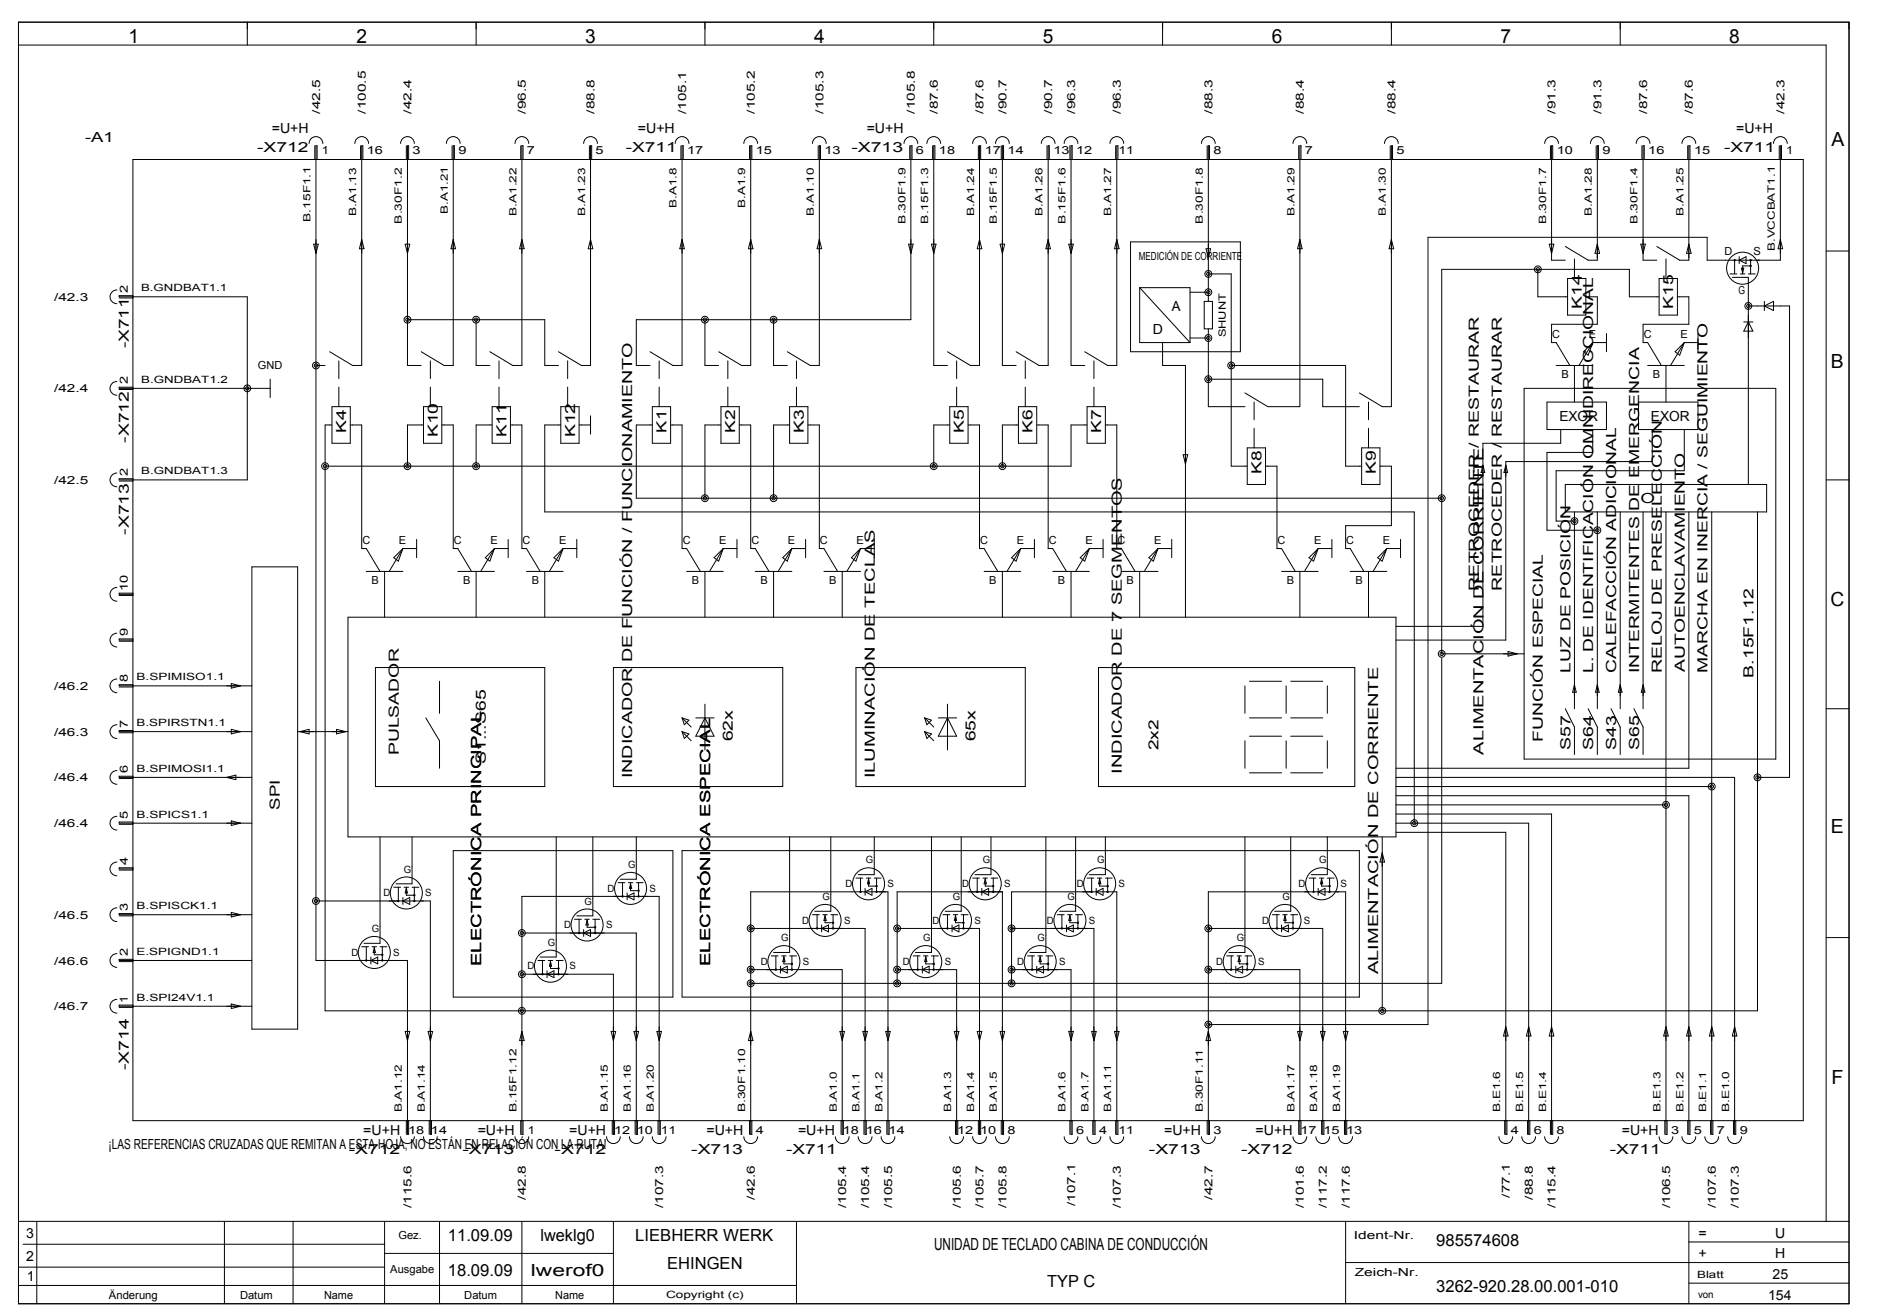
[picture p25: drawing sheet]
<svg xmlns="http://www.w3.org/2000/svg" width="408mm" height="284mm" viewBox="0 0 408 284" stroke-linecap="round" stroke-linejoin="round" font-family="sans-serif">
<defs><g id="words">
<g font-size="4.2">
<text x="27.8" y="9.3">1</text>
<text x="77.1" y="9.3">2</text>
<text x="126.6" y="9.3">3</text>
<text x="176.1" y="9.3">4</text>
<text x="225.6" y="9.3">5</text>
<text x="275.2" y="9.3">6</text>
<text x="324.6" y="9.3">7</text>
<text x="374.1" y="9.3">8</text>
<text x="396.2" y="31.6">A</text>
<text x="396.1" y="79.6">B</text>
<text x="396" y="131.1">C</text>
<text x="396.1" y="180.1">E</text>
<text x="396.2" y="234.5">F</text>
</g>
<g font-size="3.6">
<text x="96.9" y="268.5">11.09.09</text>
<text x="116.9" y="268.5">lweklg0</text>
<text x="137.4" y="268.5">LIEBHERR WERK</text>
<text x="310.7" y="269.5">985574608</text>
<text x="96.9" y="275.9">18.09.09</text>
<text x="114.8" y="275.9">lwerof0</text>
<text x="144.3" y="274.4">EHINGEN</text>
<text x="202.1" y="270.4">UNIDAD DE TECLADO CABINA DE CONDUCCIÓN</text>
<text x="226.6" y="278.4">TYP C</text>
<text x="310.7" y="279.4">3262-920.28.00.001-010</text>
</g>
<g font-size="3">
<text x="58.8" y="28.7">=U+H</text>
<text x="138" y="28.7">=U+H</text>
<text x="187.5" y="28.7">=U+H</text>
<text x="375.6" y="28.7">=U+H</text>
<text x="18.4" y="30.6">-A1</text>
<text x="55.6" y="32.9">-X712</text>
<text x="135.4" y="32.9">-X711</text>
<text x="184.2" y="32.9">-X713</text>
<text x="373" y="32.9">-X711</text>
<text x="253.5" y="67.3">A</text>
<text x="342.2" y="66.9" transform="rotate(-90 342.2 66.9)">K14</text>
<text x="362" y="66.9" transform="rotate(-90 362 66.9)">K15</text>
<text x="27.9" y="75.4" transform="rotate(-90 27.9 75.4)">-X711</text>
<text x="249.4" y="72.2">D</text>
<text x="27.9" y="95.7" transform="rotate(-90 27.9 95.7)">-X712</text>
<text x="74.9" y="93.6" transform="rotate(-90 74.9 93.6)">K4</text>
<text x="94.7" y="94.6" transform="rotate(-90 94.7 94.6)">K10</text>
<text x="109.5" y="94.6" transform="rotate(-90 109.5 94.6)">K11</text>
<text x="124.4" y="94.6" transform="rotate(-90 124.4 94.6)">K12</text>
<text x="144.2" y="93.6" transform="rotate(-90 144.2 93.6)">K1</text>
<text x="159" y="93.6" transform="rotate(-90 159 93.6)">K2</text>
<text x="173.9" y="93.6" transform="rotate(-90 173.9 93.6)">K3</text>
<text x="208.5" y="93.6" transform="rotate(-90 208.5 93.6)">K5</text>
<text x="223.4" y="93.6" transform="rotate(-90 223.4 93.6)">K6</text>
<text x="238.2" y="93.6" transform="rotate(-90 238.2 93.6)">K7</text>
<text x="337.3" y="91">EXOR</text>
<text x="357.1" y="91">EXOR</text>
<text x="272.9" y="102.5" transform="rotate(-90 272.9 102.5)">K8</text>
<text x="297.6" y="102.5" transform="rotate(-90 297.6 102.5)">K9</text>
<text x="354.9" y="108.9">O</text>
<text x="27.9" y="115.7" transform="rotate(-90 27.9 115.7)">-X713</text>
<text x="319.9" y="127.8" transform="rotate(-90 319.9 127.8)">RETROCEDER / RESTAURAR</text>
<text x="324.9" y="127.8" transform="rotate(-90 324.9 127.8)">RETROCEDER / RESTAURAR</text>
<text x="339.7" y="145.6" transform="rotate(-90 339.7 145.6)">LUZ DE POSICIÓN</text>
<text x="344.7" y="145.6" transform="rotate(-90 344.7 145.6)">L. DE IDENTIFICACIÓN OMNIDIRECCIONAL</text>
<text x="349.6" y="145.5" transform="rotate(-90 349.6 145.5)">CALEFACCIÓN ADICIONAL</text>
<text x="354.6" y="145.6" transform="rotate(-90 354.6 145.6)">INTERMITENTES DE EMERGENCIA</text>
<text x="359.5" y="145.6" transform="rotate(-90 359.5 145.6)">RELOJ DE PRESELECCIÓN</text>
<text x="364.5" y="145.4" transform="rotate(-90 364.5 145.4)">AUTOENCLAVAMIENTO</text>
<text x="369.4" y="145.6" transform="rotate(-90 369.4 145.6)">MARCHA EN INERCIA / SEGUIMIENTO</text>
<text x="379.3" y="146.6" transform="rotate(-90 379.3 146.6)">B.15F1.12</text>
<text x="158.5" y="160.3" transform="rotate(-90 158.5 160.3)">62x</text>
<text x="211" y="160.3" transform="rotate(-90 211 160.3)">65x</text>
<text x="333.8" y="160.4" transform="rotate(-90 333.8 160.4)">FUNCIÓN ESPECIAL</text>
<text x="86.3" y="163.4" transform="rotate(-90 86.3 163.4)">PULSADOR</text>
<text x="105.1" y="165.3" transform="rotate(-90 105.1 165.3)">S1...S65</text>
<text x="242.7" y="167.4" transform="rotate(-90 242.7 167.4)">INDICADOR DE 7 SEGMENTOS</text>
<text x="250.6" y="162.3" transform="rotate(-90 250.6 162.3)">2x2</text>
<text x="320.9" y="163.2" transform="rotate(-90 320.9 163.2)">ALIMENTACIÓN DE CORRIENTE</text>
<text x="339.7" y="162.3" transform="rotate(-90 339.7 162.3)">S57</text>
<text x="344.7" y="162.3" transform="rotate(-90 344.7 162.3)">S64</text>
<text x="349.6" y="162.3" transform="rotate(-90 349.6 162.3)">S43</text>
<text x="354.6" y="162.3" transform="rotate(-90 354.6 162.3)">S65</text>
<text x="136.8" y="168.3" transform="rotate(-90 136.8 168.3)">INDICADOR DE FUNCIÓN / FUNCIONAMIENTO</text>
<text x="189.2" y="168.3" transform="rotate(-90 189.2 168.3)">ILUMINACIÓN DE TECLAS</text>
<text x="60.5" y="175.2" transform="rotate(-90 60.5 175.2)">SPI</text>
<text x="104.1" y="208.9" transform="rotate(-90 104.1 208.9)">ELECTRÓNICA PRINCIPAL</text>
<text x="153.6" y="208.9" transform="rotate(-90 153.6 208.9)">ELECTRÓNICA ESPECIAL</text>
<text x="298.1" y="210.7" transform="rotate(-90 298.1 210.7)">ALIMENTACIÓN DE CORRIENTE</text>
<text x="27.9" y="231.5" transform="rotate(-90 27.9 231.5)">-X714</text>
<text x="78.6" y="245.5">=U+H</text>
<text x="103.3" y="245.5">=U+H</text>
<text x="123.1" y="245.5">=U+H</text>
<text x="152.8" y="245.5">=U+H</text>
<text x="172.6" y="245.5">=U+H</text>
<text x="251.8" y="245.5">=U+H</text>
<text x="271.6" y="245.5">=U+H</text>
<text x="350.8" y="245.5">=U+H</text>
<text x="23.5" y="248.4">¡LAS REFERENCIAS CRUZADAS QUE REMITAN A ESTA HOJA, NO ESTÁN EN RELACIÓN CON LA RUTA!</text>
<text x="75.4" y="249.7">-X712</text>
<text x="100" y="249.7">-X713</text>
<text x="120" y="249.7">-X712</text>
<text x="149.5" y="249.7">-X713</text>
<text x="170" y="249.7">-X711</text>
<text x="248.5" y="249.7">-X713</text>
<text x="268.5" y="249.7">-X712</text>
<text x="348.2" y="249.7">-X711</text>
<text x="5.6" y="267.8">3</text>
<text x="367.5" y="267.8">=</text>
<text x="384.1" y="267.8">U</text>
<text x="5.7" y="272.7">2</text>
<text x="367.5" y="272.2">+</text>
<text x="384.1" y="272.2">H</text>
<text x="5.8" y="277.2">1</text>
<text x="382.5" y="281.1">154</text>
<text x="383.5" y="276.7">25</text>
</g>
<g font-size="2.4">
<text x="69.2" y="24.6" transform="rotate(-90 69.2 24.6)">/42.5</text>
<text x="79.1" y="24.6" transform="rotate(-90 79.1 24.6)">/100.5</text>
<text x="89" y="24.6" transform="rotate(-90 89 24.6)">/42.4</text>
<text x="113.8" y="24.6" transform="rotate(-90 113.8 24.6)">/96.5</text>
<text x="128.6" y="24.6" transform="rotate(-90 128.6 24.6)">/88.8</text>
<text x="148.4" y="24.6" transform="rotate(-90 148.4 24.6)">/105.1</text>
<text x="163.3" y="24.6" transform="rotate(-90 163.3 24.6)">/105.2</text>
<text x="178.1" y="24.6" transform="rotate(-90 178.1 24.6)">/105.3</text>
<text x="197.9" y="24.6" transform="rotate(-90 197.9 24.6)">/105.8</text>
<text x="202.9" y="24.6" transform="rotate(-90 202.9 24.6)">/87.6</text>
<text x="212.8" y="24.6" transform="rotate(-90 212.8 24.6)">/87.6</text>
<text x="217.7" y="24.6" transform="rotate(-90 217.7 24.6)">/90.7</text>
<text x="227.6" y="24.6" transform="rotate(-90 227.6 24.6)">/90.7</text>
<text x="232.6" y="24.6" transform="rotate(-90 232.6 24.6)">/96.3</text>
<text x="242.5" y="24.6" transform="rotate(-90 242.5 24.6)">/96.3</text>
<text x="262.3" y="24.6" transform="rotate(-90 262.3 24.6)">/88.3</text>
<text x="282.1" y="24.6" transform="rotate(-90 282.1 24.6)">/88.4</text>
<text x="301.9" y="24.6" transform="rotate(-90 301.9 24.6)">/88.4</text>
<text x="336.5" y="24.6" transform="rotate(-90 336.5 24.6)">/91.3</text>
<text x="346.4" y="24.6" transform="rotate(-90 346.4 24.6)">/91.3</text>
<text x="356.3" y="24.6" transform="rotate(-90 356.3 24.6)">/87.6</text>
<text x="366.2" y="24.6" transform="rotate(-90 366.2 24.6)">/87.6</text>
<text x="386" y="24.6" transform="rotate(-90 386 24.6)">/42.3</text>
<text x="69.6" y="33.4">1</text>
<text x="79.4" y="33.4">16</text>
<text x="89.3" y="33.4">3</text>
<text x="99.2" y="33.4">9</text>
<text x="114" y="33.4">7</text>
<text x="128.9" y="33.4">5</text>
<text x="148.7" y="33.4">17</text>
<text x="163.5" y="33.4">15</text>
<text x="178.4" y="33.4">13</text>
<text x="198.2" y="33.4">6</text>
<text x="203.1" y="33.4">18</text>
<text x="213" y="33.4">17</text>
<text x="218" y="33.4">14</text>
<text x="227.9" y="33.4">13</text>
<text x="232.8" y="33.4">12</text>
<text x="241.9" y="33.4">11</text>
<text x="262.5" y="33.4">8</text>
<text x="282.3" y="33.4">7</text>
<text x="302.1" y="33.4">5</text>
<text x="336.8" y="33.4">10</text>
<text x="346.7" y="33.4">9</text>
<text x="356.6" y="33.4">16</text>
<text x="366.5" y="33.4">15</text>
<text x="386.4" y="33.4">1</text>
<text x="246.4" y="56.2">MEDICIÓN DE CORRIENTE</text>
<text x="373.1" y="55.2">D</text>
<text x="379.4" y="55.2">S</text>
<text x="11.7" y="65.1">/42.3</text>
<text x="27.6" y="63.3" transform="rotate(-90 27.6 63.3)">2</text>
<text x="376.1" y="63.6">G</text>
<text x="335.8" y="73.1">C</text>
<text x="343.7" y="73.1">E</text>
<text x="355.6" y="73.1">C</text>
<text x="363.5" y="73.1">E</text>
<text x="27.6" y="83.1" transform="rotate(-90 27.6 83.1)">2</text>
<text x="55.8" y="79.9">GND</text>
<text x="337.8" y="81.8">B</text>
<text x="357.6" y="81.8">B</text>
<text x="11.7" y="84.9">/42.4</text>
<text x="11.7" y="104.7">/42.5</text>
<text x="27.6" y="102.9" transform="rotate(-90 27.6 102.9)">2</text>
<text x="78.4" y="117.6">C</text>
<text x="86.3" y="117.6">E</text>
<text x="98.2" y="117.6">C</text>
<text x="106.1" y="117.6">E</text>
<text x="113" y="117.6">C</text>
<text x="121" y="117.6">E</text>
<text x="147.7" y="117.6">C</text>
<text x="155.6" y="117.6">E</text>
<text x="162.5" y="117.6">C</text>
<text x="170.5" y="117.6">E</text>
<text x="177.4" y="117.6">C</text>
<text x="185.3" y="117.6">E</text>
<text x="212" y="117.6">C</text>
<text x="220" y="117.6">E</text>
<text x="226.9" y="117.6">C</text>
<text x="234.8" y="117.6">E</text>
<text x="241.7" y="117.6">C</text>
<text x="249.7" y="117.6">E</text>
<text x="276.4" y="117.6">C</text>
<text x="284.3" y="117.6">E</text>
<text x="291.2" y="117.6">C</text>
<text x="299.2" y="117.6">E</text>
<text x="27.6" y="127.9" transform="rotate(-90 27.6 127.9)">10</text>
<text x="80.4" y="126.4">B</text>
<text x="100.2" y="126.4">B</text>
<text x="115" y="126.4">B</text>
<text x="149.7" y="126.4">B</text>
<text x="164.5" y="126.4">B</text>
<text x="179.4" y="126.4">B</text>
<text x="214" y="126.4">B</text>
<text x="228.9" y="126.4">B</text>
<text x="243.7" y="126.4">B</text>
<text x="278.4" y="126.4">B</text>
<text x="293.2" y="126.4">B</text>
<text x="27.6" y="137.6" transform="rotate(-90 27.6 137.6)">9</text>
<text x="11.7" y="149.2">/46.2</text>
<text x="27.6" y="147.5" transform="rotate(-90 27.6 147.5)">8</text>
<text x="11.7" y="159.1">/46.3</text>
<text x="27.6" y="157.4" transform="rotate(-90 27.6 157.4)">7</text>
<text x="27.6" y="167.3" transform="rotate(-90 27.6 167.3)">6</text>
<text x="11.7" y="169">/46.4</text>
<text x="11.7" y="178.9">/46.4</text>
<text x="27.6" y="177.2" transform="rotate(-90 27.6 177.2)">5</text>
<text x="27.6" y="187.1" transform="rotate(-90 27.6 187.1)">4</text>
<text x="27.6" y="197" transform="rotate(-90 27.6 197)">3</text>
<text x="11.7" y="198.7">/46.5</text>
<text x="11.7" y="208.6">/46.6</text>
<text x="27.6" y="206.9" transform="rotate(-90 27.6 206.9)">2</text>
<text x="11.7" y="218.5">/46.7</text>
<text x="27.6" y="217" transform="rotate(-90 27.6 217)">1</text>
<text x="88.3" y="245.3">18</text>
<text x="93.2" y="245.3">14</text>
<text x="114.2" y="245.3">1</text>
<text x="132.8" y="245.3">12</text>
<text x="137.8" y="245.3">10</text>
<text x="142.9" y="245.3">11</text>
<text x="163.5" y="245.3">4</text>
<text x="182.3" y="245.3">18</text>
<text x="187.3" y="245.3">16</text>
<text x="192.2" y="245.3">14</text>
<text x="207.1" y="245.3">12</text>
<text x="212" y="245.3">10</text>
<text x="218" y="245.3">8</text>
<text x="232.8" y="245.3">6</text>
<text x="237.8" y="245.3">4</text>
<text x="241.9" y="245.3">11</text>
<text x="262.5" y="245.3">3</text>
<text x="281.3" y="245.3">17</text>
<text x="286.3" y="245.3">15</text>
<text x="291.2" y="245.3">13</text>
<text x="326.9" y="245.3">4</text>
<text x="331.8" y="245.3">6</text>
<text x="336.8" y="245.3">8</text>
<text x="361.5" y="245.3">3</text>
<text x="366.5" y="245.3">5</text>
<text x="371.4" y="245.3">7</text>
<text x="376.4" y="245.3">9</text>
<text x="89" y="261.3" transform="rotate(-90 89 261.3)">/115.6</text>
<text x="113.8" y="259.5" transform="rotate(-90 113.8 259.5)">/42.8</text>
<text x="143.5" y="261.3" transform="rotate(-90 143.5 261.3)">/107.3</text>
<text x="163.3" y="259.5" transform="rotate(-90 163.3 259.5)">/42.6</text>
<text x="183.1" y="261.3" transform="rotate(-90 183.1 261.3)">/105.4</text>
<text x="188" y="261.3" transform="rotate(-90 188 261.3)">/105.4</text>
<text x="193" y="261.3" transform="rotate(-90 193 261.3)">/105.5</text>
<text x="207.8" y="261.3" transform="rotate(-90 207.8 261.3)">/105.6</text>
<text x="212.8" y="261.3" transform="rotate(-90 212.8 261.3)">/105.7</text>
<text x="217.7" y="261.3" transform="rotate(-90 217.7 261.3)">/105.8</text>
<text x="232.6" y="260.9" transform="rotate(-90 232.6 260.9)">/107.1</text>
<text x="242.5" y="261.3" transform="rotate(-90 242.5 261.3)">/107.3</text>
<text x="262.3" y="259.5" transform="rotate(-90 262.3 259.5)">/42.7</text>
<text x="282.1" y="261.3" transform="rotate(-90 282.1 261.3)">/101.6</text>
<text x="287" y="261.3" transform="rotate(-90 287 261.3)">/117.2</text>
<text x="292" y="261.3" transform="rotate(-90 292 261.3)">/117.6</text>
<text x="326.6" y="259" transform="rotate(-90 326.6 259)">/77.1</text>
<text x="331.6" y="259.5" transform="rotate(-90 331.6 259.5)">/88.8</text>
<text x="336.5" y="261.3" transform="rotate(-90 336.5 261.3)">/115.4</text>
<text x="361.3" y="261.3" transform="rotate(-90 361.3 261.3)">/106.5</text>
<text x="371.2" y="261.3" transform="rotate(-90 371.2 261.3)">/107.6</text>
<text x="376.1" y="261.3" transform="rotate(-90 376.1 261.3)">/107.3</text>
<text x="86.2" y="268">Gez.</text>
<text x="292.9" y="268">Ident-Nr.</text>
<text x="84.4" y="275.5">Ausgabe</text>
<text x="293.1" y="275.9">Zeich-Nr.</text>
<text x="23.5" y="280.9">Änderung</text>
<text x="51.9" y="280.9">Datum</text>
<text x="70.1" y="280.9">Name</text>
<text x="100.4" y="280.9">Datum</text>
<text x="120.1" y="280.9">Name</text>
</g>
<g font-size="2.2">
<text x="67.2" y="47.9" transform="rotate(-90 67.2 47.9)">B.15F1.1</text>
<text x="77.1" y="46.7" transform="rotate(-90 77.1 46.7)">B.A1.13</text>
<text x="96.9" y="46.3" transform="rotate(-90 96.9 46.3)">B.A1.21</text>
<text x="111.7" y="46.7" transform="rotate(-90 111.7 46.7)">B.A1.22</text>
<text x="126.6" y="46.7" transform="rotate(-90 126.6 46.7)">B.A1.23</text>
<text x="146.4" y="45" transform="rotate(-90 146.4 45)">B.A1.8</text>
<text x="161.2" y="45" transform="rotate(-90 161.2 45)">B.A1.9</text>
<text x="176.1" y="46.7" transform="rotate(-90 176.1 46.7)">B.A1.10</text>
<text x="210.7" y="46.7" transform="rotate(-90 210.7 46.7)">B.A1.24</text>
<text x="225.6" y="46.7" transform="rotate(-90 225.6 46.7)">B.A1.26</text>
<text x="240.4" y="46.7" transform="rotate(-90 240.4 46.7)">B.A1.27</text>
<text x="280" y="46.7" transform="rotate(-90 280 46.7)">B.A1.29</text>
<text x="299.8" y="46.7" transform="rotate(-90 299.8 46.7)">B.A1.30</text>
<text x="344.4" y="46.7" transform="rotate(-90 344.4 46.7)">B.A1.28</text>
<text x="364.2" y="46.7" transform="rotate(-90 364.2 46.7)">B.A1.25</text>
<text x="87" y="48.4" transform="rotate(-90 87 48.4)">B.30F1.2</text>
<text x="195.9" y="48.4" transform="rotate(-90 195.9 48.4)">B.30F1.9</text>
<text x="200.8" y="48.4" transform="rotate(-90 200.8 48.4)">B.15F1.3</text>
<text x="215.7" y="48.4" transform="rotate(-90 215.7 48.4)">B.15F1.5</text>
<text x="230.5" y="48.4" transform="rotate(-90 230.5 48.4)">B.15F1.6</text>
<text x="260.2" y="48.4" transform="rotate(-90 260.2 48.4)">B.30F1.8</text>
<text x="334.5" y="48.4" transform="rotate(-90 334.5 48.4)">B.30F1.7</text>
<text x="354.3" y="48.4" transform="rotate(-90 354.3 48.4)">B.30F1.4</text>
<text x="384" y="54.3" transform="rotate(-90 384 54.3)">B.VCCBAT1.1</text>
<text x="30.5" y="63">B.GNDBAT1.1</text>
<text x="265.2" y="73" transform="rotate(-90 265.2 73)">SHUNT</text>
<text x="30.5" y="82.8">B.GNDBAT1.2</text>
<text x="30.5" y="102.6">B.GNDBAT1.3</text>
<text x="29.5" y="147.2">B.SPIMISO1.1</text>
<text x="29.5" y="157.1">B.SPIRSTN1.1</text>
<text x="29.5" y="167">B.SPIMOSI1.1</text>
<text x="29.5" y="176.9">B.SPICS1.1</text>
<text x="87.3" y="188.7">G</text>
<text x="135.9" y="187.7">G</text>
<text x="182.9" y="191.9">D</text>
<text x="187.3" y="186.8">G</text>
<text x="192" y="191.9">S</text>
<text x="208.2" y="191.9">D</text>
<text x="212.6" y="186.8">G</text>
<text x="217.2" y="191.9">S</text>
<text x="232.9" y="191.9">D</text>
<text x="237.3" y="186.8">G</text>
<text x="242" y="191.9">S</text>
<text x="280.9" y="191.9">D</text>
<text x="285.3" y="186.8">G</text>
<text x="290" y="191.9">S</text>
<text x="29.5" y="196.7">B.SPISCK1.1</text>
<text x="82.9" y="193.8">D</text>
<text x="92" y="193.8">S</text>
<text x="126.5" y="195.7">G</text>
<text x="131.5" y="192.9">D</text>
<text x="140.5" y="192.9">S</text>
<text x="177.9" y="194.7">G</text>
<text x="206.1" y="194.7">G</text>
<text x="230.9" y="194.7">G</text>
<text x="277.4" y="194.7">G</text>
<text x="80.4" y="201.6">G</text>
<text x="122" y="200.8">D</text>
<text x="131.1" y="200.8">S</text>
<text x="169" y="203.6">G</text>
<text x="173.5" y="199.8">D</text>
<text x="182.6" y="199.8">S</text>
<text x="199.7" y="203.6">G</text>
<text x="201.7" y="199.8">D</text>
<text x="210.8" y="199.8">S</text>
<text x="224.5" y="203.6">G</text>
<text x="226.5" y="199.8">D</text>
<text x="235.6" y="199.8">S</text>
<text x="267.5" y="203.6">G</text>
<text x="273" y="199.8">D</text>
<text x="282.1" y="199.8">S</text>
<text x="29.5" y="206.6">E.SPIGND1.1</text>
<text x="76" y="206.7">D</text>
<text x="85.1" y="206.7">S</text>
<text x="114.1" y="209.7">D</text>
<text x="118.5" y="204.6">G</text>
<text x="123.2" y="209.7">S</text>
<text x="164.6" y="208.7">D</text>
<text x="173.7" y="208.7">S</text>
<text x="195.3" y="208.7">D</text>
<text x="204.4" y="208.7">S</text>
<text x="220.1" y="208.7">D</text>
<text x="229.1" y="208.7">S</text>
<text x="263.1" y="208.7">D</text>
<text x="272.2" y="208.7">S</text>
<text x="29.5" y="216.5">B.SPI24V1.1</text>
<text x="87" y="240.6" transform="rotate(-90 87 240.6)">B.A1.12</text>
<text x="91.9" y="240.6" transform="rotate(-90 91.9 240.6)">B.A1.14</text>
<text x="111.7" y="240.6" transform="rotate(-90 111.7 240.6)">B.15F1.12</text>
<text x="131.5" y="240.6" transform="rotate(-90 131.5 240.6)">B.A1.15</text>
<text x="136.5" y="240.6" transform="rotate(-90 136.5 240.6)">B.A1.16</text>
<text x="141.4" y="240.6" transform="rotate(-90 141.4 240.6)">B.A1.20</text>
<text x="161.2" y="240.6" transform="rotate(-90 161.2 240.6)">B.30F1.10</text>
<text x="181" y="240.6" transform="rotate(-90 181 240.6)">B.A1.0</text>
<text x="186" y="240.6" transform="rotate(-90 186 240.6)">B.A1.1</text>
<text x="190.9" y="240.6" transform="rotate(-90 190.9 240.6)">B.A1.2</text>
<text x="205.8" y="240.6" transform="rotate(-90 205.8 240.6)">B.A1.3</text>
<text x="210.7" y="240.6" transform="rotate(-90 210.7 240.6)">B.A1.4</text>
<text x="215.7" y="240.6" transform="rotate(-90 215.7 240.6)">B.A1.5</text>
<text x="230.5" y="240.6" transform="rotate(-90 230.5 240.6)">B.A1.6</text>
<text x="235.5" y="240.6" transform="rotate(-90 235.5 240.6)">B.A1.7</text>
<text x="240.4" y="240.6" transform="rotate(-90 240.4 240.6)">B.A1.11</text>
<text x="260.2" y="240.6" transform="rotate(-90 260.2 240.6)">B.30F1.11</text>
<text x="280" y="240.6" transform="rotate(-90 280 240.6)">B.A1.17</text>
<text x="285" y="240.6" transform="rotate(-90 285 240.6)">B.A1.18</text>
<text x="289.9" y="240.6" transform="rotate(-90 289.9 240.6)">B.A1.19</text>
<text x="324.6" y="240.6" transform="rotate(-90 324.6 240.6)">B.E1.6</text>
<text x="329.5" y="240.6" transform="rotate(-90 329.5 240.6)">B.E1.5</text>
<text x="334.5" y="240.6" transform="rotate(-90 334.5 240.6)">B.E1.4</text>
<text x="359.2" y="240.6" transform="rotate(-90 359.2 240.6)">B.E1.3</text>
<text x="364.2" y="240.6" transform="rotate(-90 364.2 240.6)">B.E1.2</text>
<text x="369.1" y="240.6" transform="rotate(-90 369.1 240.6)">B.E1.1</text>
<text x="374.1" y="240.6" transform="rotate(-90 374.1 240.6)">B.E1.0</text>
<text x="144.1" y="280.8">Copyright (c)</text>
<text x="367.1" y="276.4">Blatt</text>
<text x="367.3" y="280.8">von</text>
</g>
</g></defs>
<g fill="none" stroke="#000" stroke-width=".22">
<path d="M4 4.8h396v277.2h-396zM4 9.7h391.1v254.5M53.5 4.8v4.9M103 4.8v4.9M152.5 4.8v4.9M202 4.8v4.9M251.5 4.8v4.9M301 4.8v4.9M350.5 4.8v4.9M28.8 34.5h361.3v207.9h-361.3zM66.9 31a1.49 1.49 0 0 1 1.5-1.5 1.49 1.49 0 0 1 1.4 1.5M68.1 31.5v3"/>
<path d="M68.6 34.5v-3h-.3v176.2h19.8v37.7h.3v-3M76.8 31a1.49 1.49 0 0 1 1.5-1.5 1.49 1.49 0 0 1 1.4 1.5M78 31.5v3M78.5 34.5v-3h-.3v47.5h-1.9l-5-2.9M86.7 31a1.49 1.49 0 0 1 1.5-1.5 1.49 1.49 0 0 1 1.4 1.5M87.9 31.5v3M88.4 34.5v-3h-.3v47.5h3M96.6 31a1.49 1.49 0 0 1 1.5-1.5 1.49 1.49 0 0 1 1.4 1.5M97.8 31.5v3M98.3 34.5v-3h-.2v47.5h-2l-5-2.9M111.4 31a1.49 1.49 0 0 1 1.5-1.5 1.49 1.49 0 0 1 1.5 1.5M112.7 31.5v3"/>
<path d="M113.1 34.5v-3h-.2v47.5h-2l-4.9-2.9M126.3 31a1.48 1.48 0 0 1 1.4-1.5 1.48 1.48 0 0 1 1.5 1.5M127.5 31.5v3M128 34.5v-3h-.2v47.5h-2l-5-2.9M146.1 31a1.48 1.48 0 0 1 1.4-1.5 1.48 1.48 0 0 1 1.5 1.5M147.3 31.5v3M147.8 34.5v-3h-.2v47.5h-2l-5-2.9M160.9 31a1.49 1.49 0 0 1 1.5-1.5 1.49 1.49 0 0 1 1.5 1.5M162.2 31.5v3M162.6 34.5v-3h-.2v47.5h-2l-4.9-2.9M175.8 31a1.48 1.48 0 0 1 1.5-1.5 1.48 1.48 0 0 1 1.4 1.5M177 31.5v3"/>
<path d="M177.5 34.5v-3h-.3v47.5h-1.9l-5-2.9M195.6 31a1.49 1.49 0 0 1 1.5-1.5 1.49 1.49 0 0 1 1.4 1.5M196.8 31.5v3M197.3 34.5v-3h-.3v37.6h-59.3v9.9h2.9M200.5 31a1.49 1.49 0 0 1 1.5-1.5 1.49 1.49 0 0 1 1.5 1.5M201.8 31.5v3M202.2 34.5v-3h-.2v47.5h3M210.4 31a1.48 1.48 0 0 1 1.5-1.5 1.48 1.48 0 0 1 1.5 1.5M211.7 31.5v3M212.1 34.5v-3h-.2v47.5h-2l-4.9-2.9M215.4 31a1.48 1.48 0 0 1 1.5-1.5 1.48 1.48 0 0 1 1.4 1.5M216.6 31.5v3"/>
<path d="M217.1 34.5v-3h-.3v47.5h3M225.3 31a1.48 1.48 0 0 1 1.5-1.5 1.48 1.48 0 0 1 1.4 1.5M226.5 31.5v3M227 34.5v-3h-.2v47.5h-2l-5-2.9M230.2 31a1.48 1.48 0 0 1 1.5-1.5 1.48 1.48 0 0 1 1.5 1.5M231.5 31.5v3M231.9 34.5v-3h-.2v47.5h3M240.1 31a1.48 1.48 0 0 1 1.5-1.5 1.48 1.48 0 0 1 1.5 1.5M241.4 31.5v3M241.8 34.5v-3h-.2v47.5h-2l-4.9-2.9M259.9 31a1.48 1.48 0 0 1 1.5-1.5 1.48 1.48 0 0 1 1.5 1.5M261.2 31.5v3"/>
<path d="M261.6 34.5v-3h-.2v33.7M279.7 31a1.49 1.49 0 0 1 1.5-1.5 1.49 1.49 0 0 1 1.5 1.5M281 31.5v3M281.4 34.5v-3h-.2v56.5h-6.9l-5-3M299.5 31a1.48 1.48 0 0 1 1.5-1.5 1.48 1.48 0 0 1 1.5 1.5M300.8 31.5v3M301.2 34.5v-3h-.2v56.5h-2l-4.9-3M334.2 31a1.49 1.49 0 0 1 1.5-1.5 1.49 1.49 0 0 1 1.4 1.5M335.4 31.5v3M335.9 34.5v-3h-.3v24.8h3M344.1 31a1.48 1.48 0 0 1 1.5-1.5 1.48 1.48 0 0 1 1.4 1.5M345.3 31.5v3"/>
<path d="M345.8 34.5v-3h-.3v24.8h-1.9l-5-3M354 31a1.48 1.48 0 0 1 1.5-1.5 1.48 1.48 0 0 1 1.4 1.5M355.2 31.5v3M355.7 34.5v-3h-.2v24.8h2.9M363.9 31a1.48 1.48 0 0 1 1.4-1.5 1.48 1.48 0 0 1 1.5 1.5M365.1 31.5v3M365.6 34.5v-3h-.2v24.8h-2l-5-3M383.7 31a1.48 1.48 0 0 1 1.4-1.5 1.48 1.48 0 0 1 1.5 1.5M384.9 31.5v3M385.4 34.5v-3h-.2v24.8h-15.9v-5h-60.4v170.3h-47.5M67.9 52.8h.9l-.5 2zM78.2 51.8l.5 2h-.9z"/>
<path d="M87.7 52.8h.9l-.5 2zM98.1 51.8l.4 2h-.9zM112.9 51.8l.5 2h-1zM127.8 51.8l.4 2h-.9zM147.6 51.8l.4 2h-.9zM162.4 51.8l.5 2h-1zM177.2 51.8l.5 2h-.9zM196.6 52.8h.9l-.5 2zM201.5 52.8h1l-.5 2zM211.9 51.8l.5 2h-1zM216.4 52.8h.9l-.5 2zM226.8 51.8l.4 2h-.9z"/>
<path d="M231.2 52.8h1l-.5 2zM241.6 51.8l.5 2h-1zM244.6 52.3h23.7v23.8h-23.7zM260.9 53.8h1l-.5 2zM261.4 59.2h4.9v41.6h3.5M281.2 51.8l.5 2h-1zM301 51.8l.5 2h-1zM332.7 58.3v5.9h6.4M335.2 52.8h.9l-.5 2zM345.5 52.8l.5 2h-.9zM355 52.8h.9l-.4 2zM365.4 52.8l.4 2h-.9z"/>
<path d="M374.3 59.2h1.4M374.8 60h3.4v44.8M375.3 56.3v2.9M376.2 56.3l1.5-.8v1.5zM376.2 55.5v1.5M376.5 59.2h1M376.7 58h.5l-.2 1zM378.2 59.2h1.5M378.7 57.5h-1.7v1.7M378.7 56.3v2.9M385.2 51.8l.4 2h-.9zM395.1 54.3h4.9"/>
<path d="M25.3 62.7a1.48 1.48 0 0 0-1.5 1.5 1.48 1.48 0 0 0 1.5 1.5M25.8 64.4h3M28.8 64h-3v.2h27.7v39.6h-27.7v-.2h3M68.3 79h2M88.1 69.1h29.7v9.9h3M103 69.1v9.9h3M152.5 69.1v9.9h3M167.4 69.1v9.9h2.9M246.6 62.2v11.9h10.8M246.6 62.2h10.8v11.9M246.6 62.2l10.8 11.9M251.5 74.1v4.9h5v54.5"/>
<path d="M257.4 73.1h4M257.4 63.2h4M260.5 65.2h1.8v5.9h-1.8zM261.4 71.1v16.9h7.9M266.3 79h24.8v21.8h3.5M336.6 79h8M339.1 60.2h4v8h-4zM340.6 79v8M342.6 76.1l2-2-1 2.7zM343.1 64.2h2.4v5.9h-9.9v4h1l3 4.9M344.6 74.1h2.9M344.6 74.1l-3 4.9"/>
<path d="M347.5 72.1v4M356.4 79h8M358.9 64.2h-6.4v-5.9h-40.6v83.1h17.8M358.9 60.2h4v8h-4zM360.4 79v8M362.4 76.1l2-2-1 2.7zM362.9 64.2h2.5v5.9h-9.9v4h.9l3 4.9M364.4 74.1h2.9M364.4 74.1l-3 4.9M367.3 72.1v4M377.2 69.6h2M378.2 66.2h8.9v101.9h-6.9"/>
<path d="M378.2 69.6l1 2h-2zM381.7 66.2l2-1v2zM381.7 65.2v2M25.3 82.5a1.48 1.48 0 0 0-1.5 1.5 1.48 1.48 0 0 0 1.5 1.5M25.8 84.2h3M28.8 83.8h-3v.2h32.6M58.4 82v4M71.8 88h4v7.9h-4zM71.8 91.9h-1.5v126.7h309.9v-107.9M75.8 91.9h2.4v26.7h1l3 5M91.6 91.9h-3.5v8.9M91.6 88h4v7.9h-4z"/>
<path d="M95.6 91.9h2.5v26.7h.9l3 5M106.5 88h3.9v7.9h-3.9zM106.5 91.9h-3.5v8.9M110.4 91.9h2.5v26.7h1l3 5M121.3 91.9h-3.5v18.8h188.1v67.3M121.3 88h4v7.9h-4zM125.3 91.9h2.5M127.8 89.9v4M141.1 91.9h-3.4v15.9h174.2M141.1 88h4v7.9h-4zM145.1 91.9h2.5v26.7h.9l3 5M156 91.9h-3.5v15.9"/>
<path d="M156 88h3.9v7.9h-3.9zM159.9 91.9h2.5v26.7h1l3 5M170.8 88h4v7.9h-4zM170.8 91.9h-3.4v15.9M174.8 91.9h2.4v26.7h1l3 5M205.5 91.9h-3.5v8.9M205.5 88h3.9v7.9h-3.9zM209.4 91.9h2.5v26.7h1l3 5M220.3 91.9h-3.5v8.9M220.3 88h4v7.9h-4zM224.3 91.9h2.5v26.7h.9l3 5M235.2 91.9h-3.5v8.9h-161.4"/>
<path d="M235.2 88h3.9v7.9h-3.9zM239.1 91.9h2.5v26.7h1l3 5M256 98.4h.9l-.4 1.9zM261.4 82h24.8v6h7.9M269.8 96.9h4v7.9h-4zM294.6 96.9h3.9v7.9h-3.9zM329.7 84h54.5v80.2h-54.5zM334.7 87h12.8v5.9h-12.8zM337.6 92.9v3h-16.8v39.6h-18.8M344.6 92.9v5h-9.9v16.8h10.8M354.5 87h12.8v5.9h-12.8zM357.4 92.9v6.9h-31.7v38.6h-23.7"/>
<path d="M364.4 92.9v8.9h-27.8v10.9h4M25.3 102.3a1.48 1.48 0 0 0-1.5 1.5 1.48 1.48 0 0 0 1.5 1.5M25.8 104h3M87.2 118.6h2.9M87.2 118.6l-3 5M87.2 118.6l-1 2.8-1-.8zM90.1 116.7v3.9M107 118.6h2.9M107 118.6l-3 5M109.9 116.7v3.9M121.8 118.6h3M121.8 118.6l-3 5"/>
<path d="M124.8 116.7v3.9M156.5 118.6h2.9M156.5 118.6l-3 5M156.5 118.6l-1 2.8-1-.8zM159.4 116.7v3.9M171.3 118.6h3M171.3 118.6l-3 5M171.3 118.6l-1 2.8-1-.8zM174.3 116.7v3.9M186.2 118.6l-1 2.8-1-.8zM186.2 118.6h2.9M186.2 118.6l-3 5"/>
<path d="M189.1 116.7v3.9M220.8 118.6h3M220.8 118.6l-3 5M220.8 118.6l-1 2.8-1-.8zM223.8 116.7v3.9M235.7 118.6h2.9M235.7 118.6l-3 5M235.7 118.6l-1 2.8-1-.8zM238.6 116.7v3.9M250.5 118.6h3M250.5 118.6l-3 5M250.5 118.6l-1 2.8-1-.8z"/>
<path d="M253.5 116.7v3.9M273.8 100.8h2.5v17.8h.9l3 5M285.2 118.6h2.9M285.2 118.6l-3 5M285.2 118.6l-1 2.8-1-.8zM288.1 116.7v3.9M298.5 100.8h2.5v12.9h-9.9v4.9h1l3 5M300 118.6h3M300 118.6l-3 5M303 116.7v3.9M320.8 100.6l.4 1.6h-.8zM325.7 100.6l.4 1.6h-.7z"/>
<path d="M338.6 104.8h43.6v5.9h-43.6zM340.6 110.7v42.6M345.5 110.7v42.6M350.5 110.7v42.6M355.5 110.7v42.6M360.4 110.7v134.7h.2v-3M365.4 110.7v55.5h-63.4M370.3 110.7v134.7h.2v-3M395.1 103.8h4.9M25.3 137a1.49 1.49 0 0 0-1.5 1.4 1.49 1.49 0 0 0 1.5 1.5M25.3 127.1a1.49 1.49 0 0 0-1.5 1.4 1.49 1.49 0 0 0 1.5 1.5M25.8 138.7h3"/>
<path d="M25.8 128.8h3M28.8 128.3h-3v.2h3M28.8 138.2h-3v.2h3M54.5 122.6h9.9v100h-9.9zM75.3 133.5h226.7v47.5h-226.7zM79.2 123.6h8M83.2 123.6v9.9M99 123.6h8M103 123.6v9.9M105 120.6l2-2-1 2.8zM113.9 123.6h7.9M117.8 123.6v9.9"/>
<path d="M119.8 120.6l2-2-1 2.8zM148.5 123.6h8M152.5 123.6v9.9M163.4 123.6h7.9M167.4 123.6v9.9M178.2 123.6h8M182.2 123.6v9.9M212.9 123.6h7.9M216.8 123.6v9.9M227.7 123.6h8M231.7 123.6v9.9M242.6 123.6h7.9"/>
<path d="M246.6 123.6v9.9M277.2 123.6h8M281.2 123.6v9.9M292.1 123.6h7.9M296.1 123.6v9.9M298 120.6l2-2-1 2.8zM25.3 156.8a1.49 1.49 0 0 0-1.5 1.4 1.49 1.49 0 0 0 1.5 1.5M25.3 146.9a1.48 1.48 0 0 0-1.5 1.4 1.48 1.48 0 0 0 1.5 1.5M25.8 158.5h3M25.8 148.6h3M28.8 148.1h-3v.2h28.7M28.8 158h-3v.2h28.7"/>
<path d="M50 147.9l2 .4-2 .5zM50 157.8l2 .4-2 .5zM64.4 158.2h10.9M64.9 158.2l2-.4v.9zM72.8 157.8l2 .4-2 .5zM81.2 144.4h36.6v25.7h-36.6zM92.1 155.3l3 4.9v6M95.1 147.4v6.9M132.7 144.4h36.6v25.7h-36.6zM147.6 158.2l1.4 .5-1 1zM147.6 158.2l1.9 2M147.6 155.3l1.4 .5-1 1z"/>
<path d="M147.6 155.3l1.9 2M150.5 155.3h4M152.5 155.3l2 3.9h-4zM152.5 152.3v9.9M185.2 144.4h36.6v25.7h-36.6zM200 158.2l1.5 .5-1 1zM200 158.2l2 2M200 155.3l1.5 .5-1 1zM200 155.3l2 2M203 155.3h3.9M205 152.3v9.9M205 155.3l1.9 3.9h-3.9z"/>
<path d="M237.6 144.4h55.5v25.7h-55.5zM269.3 148.3v6M270.3 155.3h6.9M270.3 159.2h6.9M270.3 147.4h6.9M278.2 148.3v6M279.2 155.3h7M279.2 159.2h7M279.2 147.4h7M287.1 148.3v6M311.9 142.4v70.3h-149.5M326.2 140.9l2 .5-2 .5z"/>
<path d="M338.6 153.3l2 4v5.9M340.6 148.2l.4 1.5h-.8zM343.6 153.3l1.9 4v5.9M345.5 148.2l.4 1.5h-.7zM348.5 153.3l2 4v5.9M350.5 148.2l.4 1.5h-.8zM353.5 153.3l2 4v5.9M355.5 148.2l.3 1.5h-.7zM395.1 153.3h4.9M25.3 166.7a1.48 1.48 0 0 0-1.5 1.4 1.48 1.48 0 0 0 1.5 1.5M25.3 176.6a1.48 1.48 0 0 0-1.5 1.4 1.48 1.48 0 0 0 1.5 1.5M25.8 168.4h3"/>
<path d="M25.8 178.3h3M28.8 167.9h-3v.2h28.7M28.8 177.8h-3v.2h28.7M49 168.1l2-.4v.9zM50 177.6l2 .4-2 .5zM269.3 160.2v6M270.3 167.2h6.9M278.2 160.2v6M279.2 167.2h7M287.1 160.2v6M302 170.1h68.3M302 168.1h73.3v77.3h.2v-3"/>
<path d="M302 178h28.7v67.4h.2v-3M302 176.1h33.6v69.3h.3v-3M302 172.1h63.4v73.3h.2v-3M302 174.1h58.4M25.3 196.4a1.49 1.49 0 0 0-1.5 1.4 1.49 1.49 0 0 0 1.5 1.5M25.3 186.5a1.49 1.49 0 0 0-1.5 1.4 1.49 1.49 0 0 0 1.5 1.5M25.8 198.1h3M25.8 188.2h3M28.8 187.7h-3v.2h3M28.8 197.6h-3v.2h28.7M50 197.4l2 .4-2 .5zM68.3 194.9h24.8v50.5h.2v-3"/>
<path d="M82.2 181v23h-3.5M85.2 191.9h1.5M86.2 191.9v3M87.2 194.9l1.4-.8v1.5zM87.2 194.1v1.5M87.4 191.9h1M87.9 191.9v1.7h1.7M87.9 192.2l.2 .9h-.4zM89.1 181v10.2h-3.4M89.1 191.9h1.5M89.6 191.9v3M98.1 184h47.5v31.7h-47.5z"/>
<path d="M120.3 181v26h-3.4M124.3 198.8h1.5M125.3 198.8v3M126.5 198.8h1M127 199.1l.3 1h-.5zM127 198.8v1.8h1.7M128.2 181v17.1h-3.4M128.2 198.8h1.5M128.7 198.8v3M133.7 190.9h1.5M134.7 190.9v3M135.7 193.9l1.5-.8v1.5z"/>
<path d="M135.7 193.1v1.5M135.9 190.9h1M136.4 191.2l.3 1h-.5zM136.4 190.9v1.8h1.7M137.7 181v9.2h-3.5M137.7 190.9h1.4M138.1 190.9v3M147.6 184h146.5v31.7h-146.5zM170.8 181v25h-3.4M175.8 197.8h1.4M176.8 197.8v3M178 197.8h1"/>
<path d="M178.5 198.1l.2 1h-.5zM178.5 197.8v1.8h1.7M179.7 197.8h1.5M179.7 181v16.1h-3.4M180.2 197.8v3M185.2 189.9h1.5M186.2 189.9v3M187.1 192.2v1.4M187.1 192.9l1.5-.7v1.4zM187.4 189.9h1M187.9 190.2l.2 1h-.5zM187.9 189.9v1.8h1.7"/>
<path d="M189.1 181v8.2h-3.4M189.1 189.9h1.5M189.6 189.9v3M201.5 181v25h-3.5M204 197.8h1.5M205 197.8v3M206.2 197.8h1M206.7 197.8v1.8h1.7M206.7 198.1l.2 1h-.4zM207.9 197.8h1.5M207.9 181v16.1h-3.4M208.4 197.8v3"/>
<path d="M210.4 189.9h1.5M211.4 189.9v3M212.4 192.9l1.5-.7v1.4zM212.4 192.2v1.4M212.6 189.9h1M213.1 190.2l.3 1h-.5zM213.1 189.9v1.8h1.8M214.4 181v8.2h-3.5M214.4 189.9h1.5M214.9 189.9v3M226.3 181v25h-3.5M228.7 197.8h1.5"/>
<path d="M229.7 197.8v3M231 197.8h.9M231.5 197.8v1.8h1.7M231.5 198.1l.2 1h-.5zM232.7 197.8h1.5M232.7 181v16.1h-3.5M233.2 197.8v3M235.2 189.9h1.5M236.2 189.9v3M237.1 192.9l1.5-.7v1.4zM237.1 192.2v1.4M237.4 189.9h1"/>
<path d="M237.9 190.2l.2 1h-.5zM237.9 189.9v1.8h1.7M239.1 181v8.2h-3.4M239.1 189.9h1.5M239.6 189.9v3M269.3 181v25h-3.4M275.3 197.8h1.4M276.3 197.8v3M277.5 197.8h1M278 198.1l.2 1h-.5zM278 197.8v1.8h1.7M279.2 197.8h1.5"/>
<path d="M279.2 181v16.1h-3.4M279.7 197.8v3M283.2 189.9h1.5M284.2 189.9v3M285.2 192.9l1.4-.7v1.4zM285.2 192.2v1.4M285.4 189.9h1M285.9 189.9v1.8h1.7M285.9 190.2l.3 1h-.5zM287.1 181v8.2h-3.4M287.1 189.9h1.5M287.6 189.9v3"/>
<path d="M299 181v37.6M299 184.5l.5 2h-1zM302 180h23.7v65.4h.3v-3M25.3 206.3a1.49 1.49 0 0 0-1.5 1.4 1.49 1.49 0 0 0 1.5 1.5M25.3 216.2a1.49 1.49 0 0 0-1.5 1.4 1.49 1.49 0 0 0 1.5 1.5M25.8 208h3M25.8 217.9h3M28.8 207.5h-3v.2h28.7M28.8 217.4h-3v.2h28.7M50 217.2l2 .4-2 .5zM78.2 204.8h1.5M79.2 204.8v2.9"/>
<path d="M80.2 207.7l1.5-.7v1.5zM80.2 207v1.5M80.5 204.8h1M81 205l.2 1h-.5zM81 204.8v1.7h1.7M82.2 204.8h1.5M82.7 204.8v2.9M112.9 210.7h19.8v34.7h.2v-3M112.9 201.8h24.8v43.6h.2v-3M116.4 207.7h1.4M117.4 207.7v3M118.3 210.7l1.5-.7v1.5z"/>
<path d="M118.3 210v1.5M118.6 207.7h1M119.1 208l.2 1h-.5zM119.1 207.7v1.8h1.7M120.3 207.7h1.5M120.8 207.7v3M126.3 201.8l1.5-.7v1.5zM126.3 201.1v1.5M162.4 209.7h19.8v35.7h.2v-3M162.4 200.8h24.7v44.6h.3v-3M166.9 206.8h1.4M167.8 206.8v2.9"/>
<path d="M168.8 209.7l1.5-.7v1.5zM168.8 209v1.5M169.1 206.8h1M169.6 207l.2 1h-.5zM169.6 206.8v1.7h1.7M170.8 206.8h1.5M171.3 206.8v2.9M177.7 200.8l1.5-.7v1.5zM177.7 200.1v1.5M194.1 200.8h17.8v44.6h.2v-3M194.1 209.7h12.8v35.7h.3v-3M194.1 212.7v-19.8h22.7v52.5h.3v-3"/>
<path d="M197.5 206.8h1.5M198.5 206.8v2.9M199.5 209.7l1.5-.7v1.5zM199.5 209v1.5M199.8 206.8h1M200.3 207l.2 1h-.5zM200.3 206.8v1.7h1.7M201.5 206.8h1.5M202 206.8v2.9M206 200.8l1.4-.7v1.5zM206 200.1v1.5M218.8 212.7v-19.8h22.8v52.5h.2v-3"/>
<path d="M218.8 209.7h12.9v35.7h.2v-3M218.8 200.8h17.9v44.6h.2v-3M222.3 206.8h1.5M223.3 206.8v2.9M224.3 209v1.5M224.3 209.7l1.5-.7v1.5zM224.5 206.8h1M225 207l.3 1h-.5zM225 206.8v1.7h1.8M226.3 206.8h1.4M226.8 206.8v2.9M230.7 200.8l1.5-.7v1.5z"/>
<path d="M230.7 200.1v1.5M261.4 209.7h19.8v35.7h.2v-3M261.4 200.8h24.8v44.6h.2v-3M265.4 206.8h1.4M266.3 206.8v2.9M267.3 209.7l1.5-.7v1.5zM267.3 209v1.5M267.6 206.8h1M268.1 207l.2 1h-.5zM268.1 206.8v1.7h1.7M269.3 206.8h1.5M269.8 206.8v2.9"/>
<path d="M277.2 200.8l1.5-.7v1.5zM277.2 200.1v1.5M395.1 202.8h4.9M87.7 223.1h.9l-.5 2zM92.6 223.1h1l-.5 2zM112.9 223.1l.5 2h-1zM132.2 223.1h1l-.5 2zM137.2 223.1h.9l-.4 2zM142.1 223.1h1l-.5 2zM162.4 223.1l.5 2h-1zM181.7 223.1h1l-.5 2zM186.7 223.1h.9l-.5 2z"/>
<path d="M191.6 223.1h1l-.5 2zM206.5 223.1h.9l-.5 2zM211.4 223.1h1l-.5 2zM216.4 223.1h.9l-.5 2zM231.2 223.1h1l-.5 2zM236.2 223.1h.9l-.4 2zM241.1 223.1h1l-.5 2zM261.4 223.1l.5 2h-1zM280.7 223.1h1l-.5 2zM285.7 223.1h.9l-.4 2zM290.6 223.1h1l-.5 2zM325.7 222.1l.5 2h-.9z"/>
<path d="M330.7 222.1l.5 2h-1zM335.6 222.1l.5 2h-.9zM360.4 222.1l.5 2h-1zM365.4 222.1l.4 2h-.9zM370.3 222.1l.5 2h-1zM375.3 222.1l.4 2h-.9zM86.7 245.9a1.49 1.49 0 0 0 1.5 1.4 1.49 1.49 0 0 0 1.4-1.4M87.9 242.4v3M91.6 245.9a1.48 1.48 0 0 0 1.5 1.4 1.48 1.48 0 0 0 1.5-1.4M92.9 242.4v3M111.4 245.9a1.49 1.49 0 0 0 1.5 1.4 1.49 1.49 0 0 0 1.5-1.4M112.7 242.4v3"/>
<path d="M113.1 242.4v3h-.2v-51.5h29.7v51.5h.2v-3M131.2 245.9a1.49 1.49 0 0 0 1.5 1.4 1.49 1.49 0 0 0 1.5-1.4M132.5 242.4v3M136.2 245.9a1.49 1.49 0 0 0 1.4 1.4 1.49 1.49 0 0 0 1.5-1.4M137.4 242.4v3M141.1 245.9a1.49 1.49 0 0 0 1.5 1.4 1.49 1.49 0 0 0 1.5-1.4M142.4 242.4v3M160.9 245.9a1.49 1.49 0 0 0 1.5 1.4 1.49 1.49 0 0 0 1.5-1.4M162.2 242.4v3M162.6 242.4v3h-.2v-52.5h29.7v52.5h.2v-3M180.7 245.9a1.48 1.48 0 0 0 1.5 1.4 1.48 1.48 0 0 0 1.5-1.4M182 242.4v3"/>
<path d="M185.7 245.9a1.48 1.48 0 0 0 1.4 1.4 1.48 1.48 0 0 0 1.5-1.4M186.9 242.4v3M190.6 245.9a1.48 1.48 0 0 0 1.5 1.4 1.48 1.48 0 0 0 1.5-1.4M191.9 242.4v3M205.5 245.9a1.49 1.49 0 0 0 1.5 1.4 1.49 1.49 0 0 0 1.4-1.4M206.7 242.4v3M210.4 245.9a1.48 1.48 0 0 0 1.5 1.4 1.48 1.48 0 0 0 1.5-1.4M211.7 242.4v3M215.4 245.9a1.48 1.48 0 0 0 1.5 1.4 1.48 1.48 0 0 0 1.4-1.4M216.6 242.4v3M230.2 245.9a1.48 1.48 0 0 0 1.5 1.4 1.48 1.48 0 0 0 1.5-1.4M231.5 242.4v3"/>
<path d="M235.2 245.9a1.49 1.49 0 0 0 1.4 1.4 1.49 1.49 0 0 0 1.5-1.4M236.4 242.4v3M240.1 245.9a1.48 1.48 0 0 0 1.5 1.4 1.48 1.48 0 0 0 1.5-1.4M241.4 242.4v3M259.9 245.9a1.48 1.48 0 0 0 1.5 1.4 1.48 1.48 0 0 0 1.5-1.4M261.2 242.4v3M261.6 242.4v3h-.2v-52.5h29.7v52.5h.2v-3M279.7 245.9a1.49 1.49 0 0 0 1.5 1.4 1.49 1.49 0 0 0 1.5-1.4M281 242.4v3M284.7 245.9a1.49 1.49 0 0 0 1.4 1.4 1.49 1.49 0 0 0 1.5-1.4M285.9 242.4v3M289.6 245.9a1.49 1.49 0 0 0 1.5 1.4 1.49 1.49 0 0 0 1.5-1.4"/>
<path d="M290.9 242.4v3M324.3 245.9a1.48 1.48 0 0 0 1.5 1.4 1.48 1.48 0 0 0 1.4-1.4M325.5 242.4v3M329.2 245.9a1.48 1.48 0 0 0 1.5 1.4 1.48 1.48 0 0 0 1.5-1.4M330.5 242.4v3M334.2 245.9a1.49 1.49 0 0 0 1.5 1.4 1.49 1.49 0 0 0 1.4-1.4M335.4 242.4v3M358.9 245.9a1.48 1.48 0 0 0 1.5 1.4 1.48 1.48 0 0 0 1.5-1.4M360.2 242.4v3M363.9 245.9a1.48 1.48 0 0 0 1.4 1.4 1.48 1.48 0 0 0 1.5-1.4M365.1 242.4v3M368.8 245.9a1.48 1.48 0 0 0 1.5 1.4 1.48 1.48 0 0 0 1.5-1.4"/>
<path d="M370.1 242.4v3M373.8 245.9a1.48 1.48 0 0 0 1.4 1.4 1.48 1.48 0 0 0 1.5-1.4M375 242.4v3M4 278h168.3M4 274.1h79.2M4 264.2h396M5 269.1h78.2M8 264.2v17.8M48.5 264.2v17.8M63.4 264.2v17.8M83.2 264.2v17.8M83.2 271.1h49.5"/>
<path d="M95.1 264.2v17.8M112.9 264.2v17.8M132.7 264.2v17.8M172.3 264.2v17.8M291.1 264.2v17.8M291.1 273.1h108.9M365.4 264.2v17.8M365.4 277.5h34.6M365.4 268.6h34.6"/>
<circle cx="261.4" cy="59.2" r=".37"/>
<circle cx="261.4" cy="59.2" r=".74"/>
<circle cx="332.7" cy="58.3" r=".74"/>
<circle cx="332.7" cy="58.3" r=".37"/>
<circle cx="375.2" cy="56.3" r=".15"/>
<circle cx="377" cy="58" r="3.5"/>
<circle cx="378.7" cy="56.3" r=".15"/>
<circle cx="378.7" cy="57.5" r=".15"/>
<circle cx="68.3" cy="79" r=".74"/>
<circle cx="68.3" cy="79" r=".37"/>
<circle cx="88.1" cy="69.1" r=".74"/>
<circle cx="88.1" cy="69.1" r=".37"/>
<circle cx="103" cy="69.1" r=".74"/>
<circle cx="103" cy="69.1" r=".37"/>
<circle cx="152.5" cy="69.1" r=".74"/>
<circle cx="152.5" cy="69.1" r=".37"/>
<circle cx="167.3" cy="69.1" r=".74"/>
<circle cx="167.3" cy="69.1" r=".37"/>
<circle cx="261.4" cy="63.2" r=".37"/>
<circle cx="261.4" cy="73.1" r=".37"/>
<circle cx="261.4" cy="63.2" r=".74"/>
<circle cx="261.4" cy="73.1" r=".74"/>
<circle cx="266.3" cy="79" r=".74"/>
<circle cx="266.3" cy="79" r=".37"/>
<circle cx="378.2" cy="66.2" r=".74"/>
<circle cx="378.2" cy="66.2" r=".37"/>
<circle cx="53.5" cy="84" r=".74"/>
<circle cx="53.5" cy="84" r=".37"/>
<circle cx="261.4" cy="82" r=".37"/>
<circle cx="261.4" cy="82" r=".74"/>
<circle cx="70.3" cy="100.8" r=".74"/>
<circle cx="70.3" cy="100.8" r=".37"/>
<circle cx="88.1" cy="100.8" r=".74"/>
<circle cx="88.1" cy="100.8" r=".37"/>
<circle cx="103" cy="100.8" r=".74"/>
<circle cx="103" cy="100.8" r=".37"/>
<circle cx="152.5" cy="107.8" r=".74"/>
<circle cx="152.5" cy="107.8" r=".37"/>
<circle cx="167.3" cy="107.8" r=".74"/>
<circle cx="167.3" cy="107.8" r=".37"/>
<circle cx="202" cy="100.8" r=".74"/>
<circle cx="202" cy="100.8" r=".37"/>
<circle cx="216.8" cy="100.8" r=".74"/>
<circle cx="216.8" cy="100.8" r=".37"/>
<circle cx="311.9" cy="107.8" r=".74"/>
<circle cx="311.9" cy="107.8" r=".37"/>
<circle cx="340.6" cy="112.7" r=".74"/>
<circle cx="340.6" cy="112.7" r=".37"/>
<circle cx="345.5" cy="114.7" r=".74"/>
<circle cx="345.5" cy="114.7" r=".37"/>
<circle cx="311.9" cy="141.4" r=".74"/>
<circle cx="311.9" cy="141.4" r=".37"/>
<circle cx="305.9" cy="178" r=".37"/>
<circle cx="305.9" cy="178" r=".74"/>
<circle cx="360.4" cy="174.1" r=".74"/>
<circle cx="360.4" cy="174.1" r=".37"/>
<circle cx="370.3" cy="170.1" r=".74"/>
<circle cx="370.3" cy="170.1" r=".37"/>
<circle cx="380.2" cy="168.1" r=".37"/>
<circle cx="380.2" cy="168.1" r=".74"/>
<circle cx="68.3" cy="194.9" r=".74"/>
<circle cx="68.3" cy="194.9" r=".37"/>
<circle cx="86.2" cy="194.9" r=".15"/>
<circle cx="87.9" cy="193.1" r="3.5"/>
<circle cx="89.6" cy="194.9" r=".15"/>
<circle cx="89.6" cy="193.6" r=".15"/>
<circle cx="134.7" cy="193.9" r=".15"/>
<circle cx="136.4" cy="192.2" r="3.5"/>
<circle cx="138.1" cy="193.9" r=".15"/>
<circle cx="138.1" cy="192.7" r=".15"/>
<circle cx="178.5" cy="199.1" r="3.5"/>
<circle cx="180.2" cy="199.6" r=".15"/>
<circle cx="186.2" cy="192.9" r=".15"/>
<circle cx="187.9" cy="191.2" r="3.5"/>
<circle cx="189.6" cy="192.9" r=".15"/>
<circle cx="189.6" cy="191.7" r=".15"/>
<circle cx="206.7" cy="199.1" r="3.5"/>
<circle cx="208.4" cy="199.6" r=".15"/>
<circle cx="211.4" cy="192.9" r=".15"/>
<circle cx="213.1" cy="191.2" r="3.5"/>
<circle cx="214.9" cy="192.9" r=".15"/>
<circle cx="214.9" cy="191.7" r=".15"/>
<circle cx="231.5" cy="199.1" r="3.5"/>
<circle cx="233.2" cy="199.6" r=".15"/>
<circle cx="236.2" cy="192.9" r=".15"/>
<circle cx="237.9" cy="191.2" r="3.5"/>
<circle cx="239.6" cy="192.9" r=".15"/>
<circle cx="239.6" cy="191.7" r=".15"/>
<circle cx="278" cy="199.1" r="3.5"/>
<circle cx="279.7" cy="199.6" r=".15"/>
<circle cx="284.2" cy="192.9" r=".15"/>
<circle cx="285.9" cy="191.2" r="3.5"/>
<circle cx="287.6" cy="192.9" r=".15"/>
<circle cx="287.6" cy="191.7" r=".15"/>
<circle cx="79.2" cy="207.7" r=".15"/>
<circle cx="81" cy="206" r="3.5"/>
<circle cx="82.7" cy="206.5" r=".15"/>
<circle cx="82.7" cy="207.7" r=".15"/>
<circle cx="112.9" cy="201.8" r=".74"/>
<circle cx="112.9" cy="210.7" r=".74"/>
<circle cx="112.9" cy="218.6" r=".74"/>
<circle cx="112.9" cy="218.6" r=".37"/>
<circle cx="112.9" cy="201.8" r=".37"/>
<circle cx="112.9" cy="210.7" r=".37"/>
<circle cx="117.4" cy="210.7" r=".15"/>
<circle cx="119.1" cy="209" r="3.5"/>
<circle cx="120.8" cy="209.5" r=".15"/>
<circle cx="120.8" cy="210.7" r=".15"/>
<circle cx="125.3" cy="201.8" r=".15"/>
<circle cx="127" cy="200.1" r="3.5"/>
<circle cx="128.7" cy="201.8" r=".15"/>
<circle cx="128.7" cy="200.6" r=".15"/>
<circle cx="162.4" cy="212.7" r=".74"/>
<circle cx="162.4" cy="209.7" r=".74"/>
<circle cx="162.4" cy="200.8" r=".74"/>
<circle cx="162.4" cy="212.7" r=".37"/>
<circle cx="162.4" cy="209.7" r=".37"/>
<circle cx="162.4" cy="200.8" r=".37"/>
<circle cx="167.8" cy="209.7" r=".15"/>
<circle cx="169.6" cy="208" r="3.5"/>
<circle cx="171.3" cy="208.5" r=".15"/>
<circle cx="171.3" cy="209.7" r=".15"/>
<circle cx="176.8" cy="200.8" r=".15"/>
<circle cx="180.2" cy="200.8" r=".15"/>
<circle cx="194.1" cy="212.7" r=".74"/>
<circle cx="194.1" cy="209.7" r=".74"/>
<circle cx="194.1" cy="200.8" r=".74"/>
<circle cx="194.1" cy="209.7" r=".37"/>
<circle cx="194.1" cy="212.7" r=".37"/>
<circle cx="194.1" cy="200.8" r=".37"/>
<circle cx="198.5" cy="209.7" r=".15"/>
<circle cx="200.3" cy="208" r="3.5"/>
<circle cx="202" cy="208.5" r=".15"/>
<circle cx="202" cy="209.7" r=".15"/>
<circle cx="205" cy="200.8" r=".15"/>
<circle cx="208.4" cy="200.8" r=".15"/>
<circle cx="218.8" cy="212.7" r=".74"/>
<circle cx="218.8" cy="209.7" r=".74"/>
<circle cx="218.8" cy="200.8" r=".74"/>
<circle cx="218.8" cy="200.8" r=".37"/>
<circle cx="218.8" cy="212.7" r=".37"/>
<circle cx="218.8" cy="209.7" r=".37"/>
<circle cx="223.3" cy="209.7" r=".15"/>
<circle cx="225" cy="208" r="3.5"/>
<circle cx="226.8" cy="208.5" r=".15"/>
<circle cx="226.8" cy="209.7" r=".15"/>
<circle cx="229.7" cy="200.8" r=".15"/>
<circle cx="233.2" cy="200.8" r=".15"/>
<circle cx="261.4" cy="209.7" r=".74"/>
<circle cx="261.4" cy="200.8" r=".74"/>
<circle cx="261.4" cy="209.7" r=".37"/>
<circle cx="261.4" cy="200.8" r=".37"/>
<circle cx="266.3" cy="209.7" r=".15"/>
<circle cx="268.1" cy="208" r="3.5"/>
<circle cx="269.8" cy="208.5" r=".15"/>
<circle cx="269.8" cy="209.7" r=".15"/>
<circle cx="276.2" cy="200.8" r=".15"/>
<circle cx="279.7" cy="200.8" r=".15"/>
<circle cx="299" cy="218.6" r=".74"/>
<circle cx="299" cy="218.6" r=".37"/>
<circle cx="261.4" cy="221.6" r=".74"/>
<circle cx="261.4" cy="221.6" r=".37"/>
</g>
<g fill="none" stroke="#000" stroke-width=".22" stroke-dasharray="4.2 1.8">
<path d="M340.6 60.2v-5.9M360.4 60.2v-5.9M73.3 88v-9.9M93.1 88v-9.9M107.9 88v-9.9M122.8 88v-9.9M142.6 88v-9.9M157.5 88v-9.9M172.3 88v-9.9M206.9 88v-9.9M221.8 88v-9.9M236.7 88v-9.9"/>
<path d="M271.3 96.9v-9.9M296.1 96.9v-9.9"/>
</g>
<use href="#words"/>
</svg>
